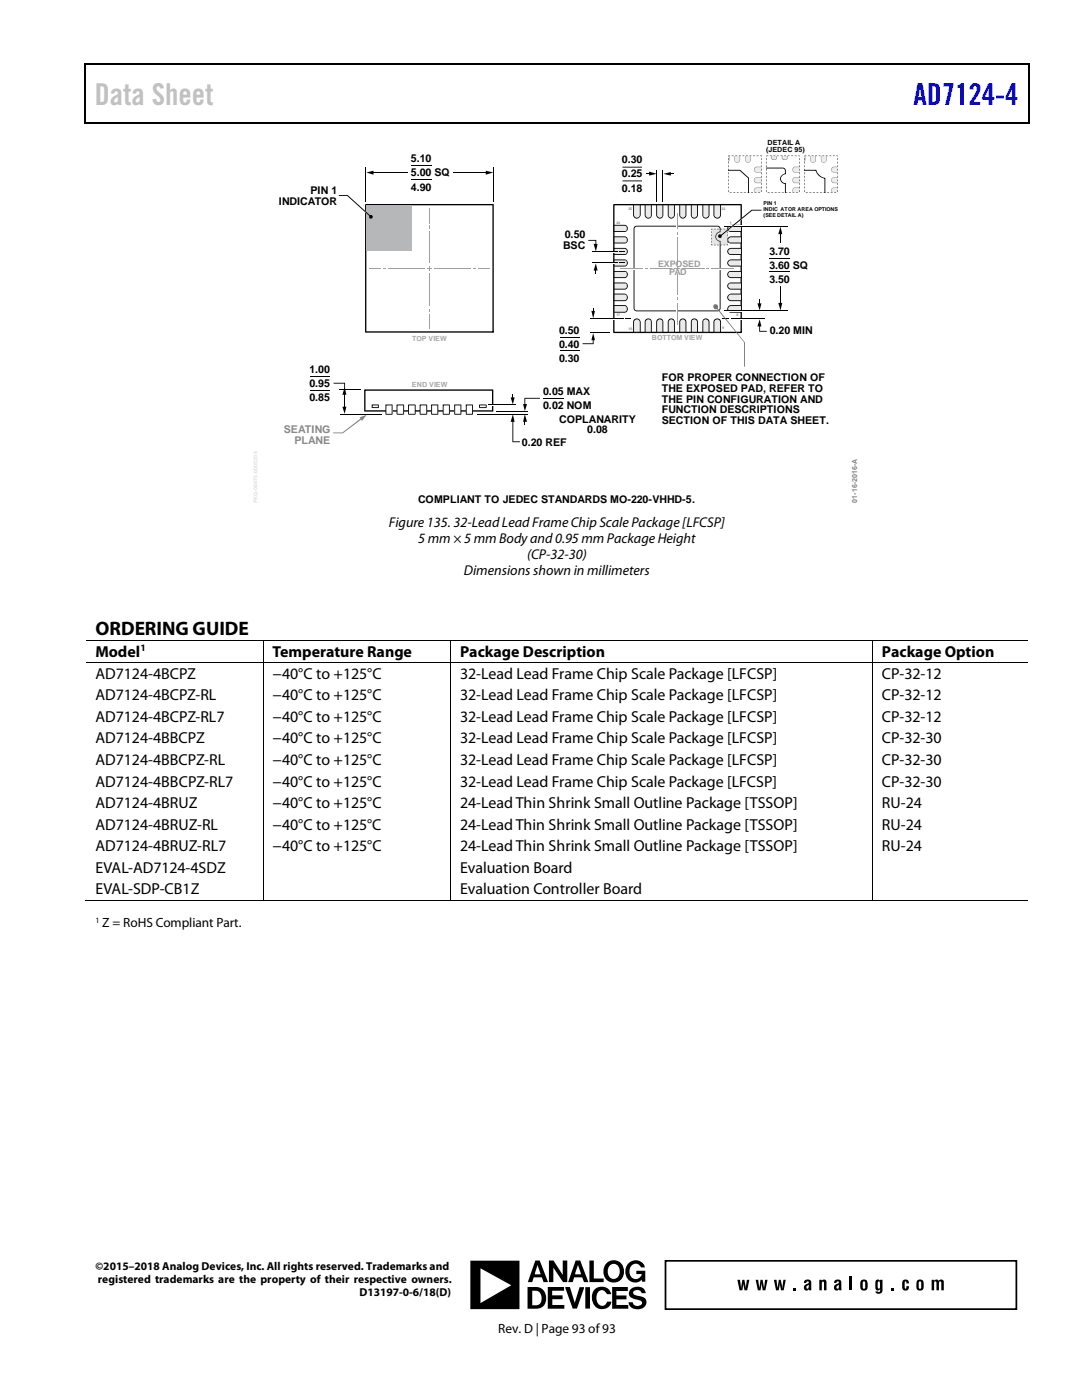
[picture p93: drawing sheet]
<svg xmlns="http://www.w3.org/2000/svg" width="216mm" height="279mm" viewBox="0 0 216 279" stroke-linecap="round" stroke-linejoin="round" font-family="sans-serif">
<defs><g id="words">
<text font-size="6" fill="#c1c1c1" x="18.9" y="20.9">Data Sheet</text>
<text font-size="6" fill="#00f" x="182.2" y="20.9">AD7124-4</text>
<text font-size="3.9" x="19" y="126.7">ORDERING GUIDE</text>
<g font-size="3.2">
<text x="19" y="131">Model</text>
<text x="54.4" y="131">Temperature Range</text>
<text x="91.8" y="131">Package Description</text>
<text x="176" y="131">Package Option</text>
<text x="19" y="135.5">AD7124-4BCPZ</text>
<text x="54.4" y="135.5">−40°C to +125°C</text>
<text x="91.8" y="135.5">32-Lead Lead Frame Chip Scale Package [LFCSP]</text>
<text x="176" y="135.5">CP-32-12</text>
<text x="19" y="139.8">AD7124-4BCPZ-RL</text>
<text x="54.4" y="139.8">−40°C to +125°C</text>
<text x="91.8" y="139.8">32-Lead Lead Frame Chip Scale Package [LFCSP]</text>
<text x="176" y="139.8">CP-32-12</text>
<text x="19" y="144.1">AD7124-4BCPZ-RL7</text>
<text x="19" y="148.4">AD7124-4BBCPZ</text>
<text x="54.4" y="144.1">−40°C to +125°C</text>
<text x="54.4" y="148.4">−40°C to +125°C</text>
<text x="91.8" y="144.1">32-Lead Lead Frame Chip Scale Package [LFCSP]</text>
<text x="91.8" y="148.4">32-Lead Lead Frame Chip Scale Package [LFCSP]</text>
<text x="176" y="144.1">CP-32-12</text>
<text x="176" y="148.4">CP-32-30</text>
<text x="19" y="152.7">AD7124-4BBCPZ-RL</text>
<text x="54.4" y="152.7">−40°C to +125°C</text>
<text x="91.8" y="152.7">32-Lead Lead Frame Chip Scale Package [LFCSP]</text>
<text x="176" y="152.7">CP-32-30</text>
<text x="19" y="157">AD7124-4BBCPZ-RL7</text>
<text x="19" y="161.3">AD7124-4BRUZ</text>
<text x="54.4" y="161.3">−40°C to +125°C</text>
<text x="54.4" y="157">−40°C to +125°C</text>
<text x="91.8" y="161.3">24-Lead Thin Shrink Small Outline Package [TSSOP]</text>
<text x="91.8" y="157">32-Lead Lead Frame Chip Scale Package [LFCSP]</text>
<text x="176" y="161.3">RU-24</text>
<text x="176" y="157">CP-32-30</text>
<text x="19" y="165.6">AD7124-4BRUZ-RL</text>
<text x="54.4" y="165.6">−40°C to +125°C</text>
<text x="91.8" y="165.6">24-Lead Thin Shrink Small Outline Package [TSSOP]</text>
<text x="176" y="165.6">RU-24</text>
<text x="19" y="169.9">AD7124-4BRUZ-RL7</text>
<text x="54.4" y="169.9">−40°C to +125°C</text>
<text x="91.8" y="169.9">24-Lead Thin Shrink Small Outline Package [TSSOP]</text>
<text x="176" y="169.9">RU-24</text>
<text x="19" y="174.2">EVAL-AD7124-4SDZ</text>
<text x="19" y="178.5">EVAL-SDP-CB1Z</text>
<text x="91.8" y="174.2">Evaluation Board</text>
<text x="91.8" y="178.5">Evaluation Controller Board</text>
</g>
<g font-size="2.8">
<text x="77.6" y="105.2">Figure 135. 32-LeadLead Frame Chip Scale Package [LFCSP]</text>
<text x="83.4" y="108.3">5 mm × 5 mm Bodyand 0.95 mm Package Height</text>
<text x="105.2" y="111.5">(CP-32-30)</text>
<text x="92.6" y="114.7">Dimensions shown in millimeters</text>
</g>
<g font-size="2.7">
<text x="20.4" y="185.1">Z = RoHS Compliant Part.</text>
<text x="99.4" y="266">Rev. D | Page 93 of93</text>
</g>
<g font-size="2.3">
<text x="19" y="253.5">©2015–2018 Analog Devices, Inc. All rights reserved. Trademarks and</text>
<text x="19.5" y="256.1">registered trademarks are the property of their respective owners.</text>
<text x="71.7" y="258.7">D13197-0-6/18(D)</text>
</g>
<g font-size="2.1">
<text x="82" y="32.4">5.10</text>
<text x="82" y="35.2">5.00 SQ</text>
<text x="124.1" y="32.6">0.30</text>
<text x="124.1" y="35.4">0.25</text>
<text x="55.7" y="40.9">INDICATOR</text>
<text x="62" y="38.8">PIN 1</text>
<text x="82" y="38">4.90</text>
<text x="124.1" y="38.2">0.18</text>
<text x="112.7" y="47.6">0.50</text>
<text x="112.4" y="49.7">BSC</text>
<text x="153.5" y="50.8">3.70</text>
<text x="153.5" y="53.6">3.60 SQ</text>
<text x="153.5" y="56.5">3.50</text>
<text x="111.5" y="66.6">0.50</text>
<text x="111.5" y="69.4">0.40</text>
<text x="153.6" y="66.7">0.20 MIN</text>
<text x="61.7" y="74.4">1.00</text>
<text x="61.7" y="77.3">0.95</text>
<text x="111.5" y="72.2">0.30</text>
<text x="132" y="76.1">FOR PROPER CONNECTION OF</text>
<text x="61.7" y="80.1">0.85</text>
<text x="108.4" y="78.8">0.05 MAX</text>
<text x="108.4" y="81.7">0.02 NOM</text>
<text x="132" y="78.2">THE EXPOSED PAD, REFER TO</text>
<text x="132" y="80.3">THE PIN CONFIGURATION AND</text>
<text x="132" y="82.5">FUNCTION DESCRIPTIONS</text>
<text x="104.2" y="88.9">0.20 REF</text>
<text x="111.6" y="84.4">COPLANARITY</text>
<text x="117.2" y="86.5">0.08</text>
<text x="132" y="84.6">SECTION OF THIS DATA SHEET.</text>
<text x="83.4" y="100.4">COMPLIANT TO JEDEC STANDARDS MO-220-VHHD-5.</text>
</g>
<g font-size="2.1" fill="#86888b">
<text x="56.6" y="86.4">SEATING</text>
<text x="58.7" y="88.5">PLANE</text>
</g>
<text font-size="1.9" x="28" y="130">1</text>
<g font-size="1.8" fill="#9a9c9e">
<text x="131.3" y="53.3">EXPOSED</text>
<text x="133.5" y="54.9">PAD</text>
</g>
<text font-size="1.6" x="19" y="184.2">1</text>
<g font-size="1.4">
<text x="153.1" y="28.9">DETAIL A</text>
<text x="152.9" y="30.3">(JEDEC 95)</text>
</g>
<g font-size="1.4" fill="#a4a6a9">
<text x="82.2" y="68">TOP VIEW</text>
<text x="130.1" y="67.8">BOTTOM VIEW</text>
<text x="82.2" y="77.3">END VIEW</text>
</g>
<text font-size="1.4" fill="#808285" x="171" y="100.3" transform="rotate(-90 171 100.3)">01-16-2016-A</text>
<g font-size="1.1">
<text x="152.4" y="40.9">PIN 1</text>
<text x="152.4" y="42.2">INDIC ATOR AREA OPTIONS</text>
<text x="152.4" y="43.4">(SEE DETAIL A)</text>
</g>
<g font-size=".7" fill="#808285">
<text x="125.4" y="41.9">25</text>
<text x="144" y="41.9">32</text>
<text x="123" y="44.8">24</text>
<text x="145.6" y="44.8">1</text>
<text x="123" y="63">17</text>
<text x="125.4" y="65.8">16</text>
<text x="144.1" y="65.7">9</text>
<text x="146.9" y="63">8</text>
</g>
</g></defs>
<path d="M16.9 12.7h.2v1h-.2zM16.9 12.7h.2v.3h-.2zM82.5 12.7h.3v.3h-.3zM205.1 12.7h.3v1h-.3zM205.1 12.7h.3v.3h-.3zM16.9 24.4h.2v.2h-.2zM82.3 24.4h.2v.2h-.2zM205.1 24.4h.3v.2h-.3zM72.7 77.8l25.7-.1v4.4h-25.6l-.1-4.3h.1v.2l.1-.2v4.1h25.3v-3.9h-25.4v-.2zM122.3 40.8l25.6-.1 .1 25.6h-.2v-25.3h-25.2v25.2h25.3l.1 .2h-25.7z" fill="#000"/>
<path d="M17 13.7v10.7M17.1 12.8h65.4M82.8 12.8h122.3M205.2 13.7v10.7M17.1 24.5h188" fill="none" stroke="#000" stroke-width=".25"/>
<path d="M72.9 33.5v6.8M98.4 33.5v6.9" fill="none" stroke="#000" stroke-width=".2"/>
<path d="M77 80.8h1.2v1.9h-1.2z" fill="#fff"/>
<path d="M76.9 80.7h1.4l-.1 2.1-1.3-.1v-1.9h.2v1.8h1.1v-1.7h-1.2z" fill="#000"/>
<path d="M79.2 80.8h1.3v1.9h-1.3z" fill="#fff"/>
<path d="M79.1 80.8h1.5l-.1 2-1.4-.1v-1.9h.2v1.8h1.2v-1.7z" fill="#000"/>
<path d="M81.5 80.8h1.3v1.9h-1.3z" fill="#fff"/>
<path d="M81.4 80.8h1.5l-.1 2-1.4-.1v-1.9h.2v1.8h1.2v-1.7z" fill="#000"/>
<path d="M83.8 80.8h1.4v1.9h-1.4z" fill="#fff"/>
<path d="M83.7 80.8h1.5v2l-1.5-.1v-1.9h.2v1.8h1.2v-1.7z" fill="#000"/>
<path d="M86.1 80.8h1.3v1.9h-1.3z" fill="#fff"/>
<path d="M86 80.7h1.5l-.1 2.1-1.4-.1v-1.9h.2v1.8h1.1v-1.7h-1.2z" fill="#000"/>
<path d="M88.4 80.8h1.3v1.9h-1.3z" fill="#fff"/>
<path d="M88.3 80.7h1.5l-.1 2.1-1.4-.1v-1.9h.2v1.8h1.1v-1.7h-1.2z" fill="#000"/>
<path d="M90.7 80.8h1.3v1.9h-1.3z" fill="#fff"/>
<path d="M90.6 80.7h1.5l-.1 2.1-1.4-.1v-1.9h.2v1.8h1.1v-1.7h-1.2z" fill="#000"/>
<path d="M93 80.8h1.3v1.9h-1.3z" fill="#fff"/>
<path d="M92.9 80.7h1.5l-.1 2.1-1.4-.1v-1.9h.2v1.8h1.1v-1.7h-1.2z" fill="#000"/>
<path d="M74.3 80.8h1.2v.5h-1.2z" fill="#fff"/>
<path d="M101.9 79.3h.8l-.4 1.4zM102.2 78.6h.2v1.1h-.2zM74.2 80.7h1.4v.7h-1.4v-.6h.1v.5h1.1v-.4h-1.1zM102.3 82.7l.4 1.5h-.8zM102.2 83.9h.2v4.2h1.4v.2h-1.6z" fill="#000"/>
<path d="M67.8 77.8h4.2M108.4 79.5h4.2M67.9 82.7h8.2M95.2 82.7h10.1M99 82.1h6.3" fill="none" stroke="#000" stroke-width=".2"/>
<path d="M98.1 80.6h.6v.3h-.6z" fill="#fff"/>
<path d="M97.5 80.8h5.5" fill="none" stroke="#000" stroke-width=".2"/>
<path d="M72.9 40.8l25.6-.1v25.6l-.1-.2v.2h-.1v-25.3h-25.2v25.1h25.3l.1 .3-25.6-.1zM104.6 79.4h3.1v.2h-2.9v1.3h-.2zM104.4 80.6h.8l-.5 1.5zM104.6 83.7h.2v1h-.2zM104.7 82.7l.5 1.5h-.8z" fill="#000"/>
<path d="M72.6 42.1l.2-.2 .6 .6-.2 .2z" fill="#fff"/>
<path d="M73.1 41h9.1v9.1h-9.1z" fill="#b5b7b9"/>
<g fill="#000">
<path d="M67.6 38.9h1.8l4.7 4.3-.1 .2-4.7-4.3h-1.7zM73.1 34.4l1.4-.3v.8zM96.9 34.1l1.5 .3-1.5 .5zM118.5 48.7h.8l-.4 1.5zM118.8 53.7h.2v1h-.2zM117.4 47.9h1.6v1h-.2v-.8h-1.4zM118.9 52.6l.4 1.4h-.8zM155.7 45.2l.4 1.5h-.8zM66.6 76.4h2.3v2.2h-.2v-2h-2.1zM68.8 77.3l.3 1.5h-.8zM155.3 60.5h.8l-.4 1.5zM68.3 81.2h.8l-.3 1.4z"/>
<circle cx="74" cy="43.3" r=".39"/>
</g>
<path d="M74.3 34.4h7.1M90.4 34.4h6.8M155.7 46.5v2M155.7 57.1v3.6M68.8 78.5v2.9" fill="none" stroke="#000" stroke-width=".2"/>
<g fill="#fff">
<path d="M135 55.9h.3v.5h-.3z"/>
<path d="M135 42.8h.3v.6h-.3z"/>
</g>
<g fill="#000">
<path d="M129.5 34.2l1.5 .5-1.5 .3zM128.9 34.6h.9v.2h-.9zM133.6 34.6h.9v.2h-.9zM132.4 34.7l1.5-.4v.7z"/>
<path d="M124.2 33.3v.2h3.9v-.2zM124.2 36v.2h3.9v-.2z"/>
</g>
<path d="M82.1 33.1h4.1M82.1 35.8h4.1M131 34v6.2M132.3 34v6.2M61.9 75.1h3.9M61.9 78h3.9" fill="none" stroke="#000" stroke-width=".2"/>
<g fill="#9d9fa2">
<path d="M85.7 53.1l.1 1z"/>
<path d="M85.2 53.5l1 .1z"/>
<path d="M85.7 61.6l.1 .5z"/>
</g>
<path d="M85.7 62.7v2.9" fill="none" stroke="#9d9fa2" stroke-width=".2"/>
<path d="M85.7 45l.1 .7z" fill="#9d9fa2"/>
<path d="M77.4 53.6h7.4M85.7 41.6v3" fill="none" stroke="#9d9fa2" stroke-width=".2"/>
<path d="M76.6 53.5l.4 .1z" fill="#9d9fa2"/>
<path d="M73.7 53.6h2.3M86.7 53.6h7.3" fill="none" stroke="#9d9fa2" stroke-width=".2"/>
<path d="M94.5 53.5l.5 .1z" fill="#9d9fa2"/>
<path d="M85.7 46.2v6.4M85.7 54.6v6.5M95.5 53.6h2.3" fill="none" stroke="#9d9fa2" stroke-width=".2"/>
<path d="M126.6 45.2l.4-.2h16.2a.61 .61 0 0 1 .6 .7v.7a1.07 1.07 0 0 0-1 .9 .77 .77 0 0 1 .9-1l-.1-.8-.4-.3-16.4 .1-.2 .4 .1 16 .3 .3 16.4-.1 .2-.4 .1-13.4a.74 .74 0 0 1-.9-.8h.1a1.07 1.07 0 0 0 .9 .8v13.4a.61 .61 0 0 1-.6 .6h-16.2a.61 .61 0 0 1-.6-.6v-15.8z" fill="#000"/>
<g fill="#fff">
<path d="M135 61.8h.3v.5h-.3z"/>
<path d="M126.2 53.5h.6v.2h-.6z"/>
<path d="M143.4 53.5h.6v.2h-.6z"/>
<path d="M135 45h.3v.4h-.3z"/>
</g>
<g fill="#9d9fa2">
<path d="M135.1 53.1l.1 1z"/>
<path d="M134.6 53.5l1 .1z"/>
<path d="M135.1 59.4l.1 .5z"/>
</g>
<path d="M129.8 53.6h4.3M135.1 42.5v3.2M135.1 60.5v4.3" fill="none" stroke="#9d9fa2" stroke-width=".2"/>
<path d="M128.8 53.5l.5 .1z" fill="#9d9fa2"/>
<path d="M123.9 53.6h4.4M136.1 53.6h4.4" fill="none" stroke="#9d9fa2" stroke-width=".2"/>
<path d="M141 53.5l.5 .1z" fill="#9d9fa2"/>
<path d="M135.1 54.7v4.2M142 53.6h4.4" fill="none" stroke="#9d9fa2" stroke-width=".2"/>
<path d="M135.1 46.3l.1 .5z" fill="#9d9fa2"/>
<path d="M135.1 47.3v5.5" fill="none" stroke="#9d9fa2" stroke-width=".2"/>
<path d="M126.6 63.8a.7 .7 0 0 1 1.2 .5v2h-1.4v-2z" fill="#ebebec"/>
<path d="M126.6 63.7a.7 .7 0 0 1 .7-.1 .7 .7 0 0 1 .5 .7 .63 .63 0 0 0-.7-.5 .63 .63 0 0 0-.6 .5v1.9h1.2v-1.9h.1v2.1h-1.5v-2.1z" fill="#000"/>
<path d="M128.9 63.8a.62 .62 0 0 1 .7-.1 .62 .62 0 0 1 .4 .6v2h-1.3v-2z" fill="#ebebec"/>
<path d="M128.9 63.7a.64 .64 0 0 1 .7-.1 .64 .64 0 0 1 .4 .7 .58 .58 0 0 0-.6-.6 .58 .58 0 0 0-.6 .6v1.9h1.1v-1.9h.2v2.1h-1.5v-2.1z" fill="#000"/>
<path d="M131.2 63.8a.62 .62 0 0 1 .7-.1 .62 .62 0 0 1 .4 .6v2h-1.3v-2z" fill="#ebebec"/>
<path d="M131.2 63.7a.64 .64 0 0 1 .7-.1 .64 .64 0 0 1 .4 .7 .58 .58 0 0 0-.6-.6 .58 .58 0 0 0-.6 .6v1.9h1.1v-1.9h.2v2.1h-1.5v-2.1z" fill="#000"/>
<path d="M133.5 63.8a.62 .62 0 0 1 .7-.1 .62 .62 0 0 1 .4 .6v2h-1.3v-2z" fill="#ebebec"/>
<path d="M133.5 63.7a.64 .64 0 0 1 .7-.1 .64 .64 0 0 1 .4 .7 .58 .58 0 0 0-.6-.5 .58 .58 0 0 0-.6 .5v1.9h1.1v-1.9h.2v2.1h-1.5v-2.1z" fill="#000"/>
<path d="M135.8 63.8a.62 .62 0 0 1 .7-.1 .62 .62 0 0 1 .4 .6v2h-1.3v-2z" fill="#ebebec"/>
<path d="M135.8 63.7a.64 .64 0 0 1 .7-.1 .64 .64 0 0 1 .4 .7 .58 .58 0 0 0-.6-.6 .58 .58 0 0 0-.6 .6v1.9h1.1v-1.9h.2v2.1h-1.5v-2.1z" fill="#000"/>
<path d="M138.1 63.8a.62 .62 0 0 1 .7-.1 .62 .62 0 0 1 .4 .6v2h-1.3v-2z" fill="#ebebec"/>
<path d="M138 63.7a.66 .66 0 0 1 .8-.1 .66 .66 0 0 1 .4 .7 .58 .58 0 0 0-.6-.6 .58 .58 0 0 0-.6 .6v1.9h1.1v-1.9h.2v2.1h-1.5v-2.1z" fill="#000"/>
<path d="M140.4 63.8a.62 .62 0 0 1 .7-.1 .62 .62 0 0 1 .4 .6v2h-1.3v-2z" fill="#ebebec"/>
<path d="M140.3 63.7a.66 .66 0 0 1 .8-.1 .66 .66 0 0 1 .4 .7 .58 .58 0 0 0-.6-.6 .58 .58 0 0 0-.6 .6v1.9h1.1v-1.9h.2v2.1h-1.4v-2.1z" fill="#000"/>
<path d="M142.7 63.8a.65 .65 0 0 1 .7-.1 .65 .65 0 0 1 .4 .6v2h-1.3v-2z" fill="#ebebec"/>
<path d="M142.6 63.7a.68 .68 0 0 1 .8-.1 .68 .68 0 0 1 .4 .7 .63 .63 0 0 0-.6-.6 .63 .63 0 0 0-.7 .6v1.9h1.2v-1.9h.2v2.1l-1.5-.1v-2z" fill="#000"/>
<path d="M145.4 61.2l.4-.2h2.1v1.3h-2.1a.65 .65 0 0 1-.6-.4 .65 .65 0 0 1 .2-.7z" fill="#ebebec"/>
<path d="M145.3 61.1l.5-.1a.63 .63 0 0 0-.5 .6 .63 .63 0 0 0 .5 .6h2.1v-1.1h-2.1v-.2l2.2 .1-.1 1.4h-2.1a.74 .74 0 0 1-.6-.5 .74 .74 0 0 1 .1-.8z" fill="#000"/>
<path d="M145.4 58.9l.4-.2h2.1v1.3h-2.1a.65 .65 0 0 1-.6-.4 .65 .65 0 0 1 .2-.7z" fill="#ebebec"/>
<path d="M145.3 58.9l.5-.2a.63 .63 0 0 0-.5 .6 .63 .63 0 0 0 .5 .6h2.1v-1.1h-2.1v-.2l2.2 .1-.1 1.4h-2.1a.72 .72 0 0 1-.6-.5 .72 .72 0 0 1 .1-.7z" fill="#000"/>
<path d="M145.4 56.6l.4-.1h2.1v1.2h-2.1a.62 .62 0 0 1-.6-.4 .62 .62 0 0 1 .2-.7z" fill="#ebebec"/>
<path d="M145.3 56.6l.5-.1a.58 .58 0 0 0-.5 .5 .58 .58 0 0 0 .5 .6h2.1v-1h-2.1v-.2l2.2 .1-.1 1.3h-2.1a.72 .72 0 0 1-.6-.5 .72 .72 0 0 1 .1-.7z" fill="#000"/>
<path d="M145.4 54.3l.4-.1h2.1v1.2h-2.1a.62 .62 0 0 1-.6-.4 .62 .62 0 0 1 .2-.7z" fill="#ebebec"/>
<path d="M145.3 54.3l.5-.1a.58 .58 0 0 0-.5 .5 .58 .58 0 0 0 .5 .6h2.1v-1h-2.1v-.2l2.2 .1-.1 1.3h-2.1a.72 .72 0 0 1-.6-.5 .72 .72 0 0 1 .1-.7z" fill="#000"/>
<path d="M145.4 52l.4-.1h2.1v1.2h-2.1a.62 .62 0 0 1-.6-.4 .62 .62 0 0 1 .2-.7z" fill="#ebebec"/>
<path d="M145.3 52l.5-.1a.58 .58 0 0 0-.5 .5 .58 .58 0 0 0 .5 .6h2.1v-1h-2.1v-.2l2.2 .1-.1 1.3h-2.1a.7 .7 0 0 1-.6-.4 .7 .7 0 0 1 .1-.8z" fill="#000"/>
<path d="M145.4 49.7l.4-.1h2.1v1.2h-2.1a.62 .62 0 0 1-.6-.4 .62 .62 0 0 1 .2-.7z" fill="#ebebec"/>
<path d="M145.3 49.7l.5-.1a.58 .58 0 0 0-.5 .5 .58 .58 0 0 0 .5 .6h2.1v-1h-2.1v-.2l2.2 .1-.1 1.3h-2.1a.7 .7 0 0 1-.6-.4 .7 .7 0 0 1 .1-.8z" fill="#000"/>
<path d="M145.4 47.4l.4-.1h2.1v1.2h-2.1a.62 .62 0 0 1-.6-.4 .62 .62 0 0 1 .2-.7z" fill="#ebebec"/>
<path d="M145.3 47.4l.5-.1a.58 .58 0 0 0-.5 .5 .58 .58 0 0 0 .5 .6h2.1v-1h-2.1v-.2l2.2 .1-.1 1.3h-2.1a.69 .69 0 0 1-.6-.4 .69 .69 0 0 1 .1-.8z" fill="#000"/>
<path d="M145.4 45.1l.4-.1h2.1v1.2h-2.1a.62 .62 0 0 1-.6-.4 .62 .62 0 0 1 .2-.7z" fill="#ebebec"/>
<path d="M145.3 45.1l.5-.1a.58 .58 0 0 0-.5 .5 .58 .58 0 0 0 .5 .6h2.1v-1.1h-2.1v-.1l2.2 .1-.1 1.3h-2.1a.69 .69 0 0 1-.6-.4 .69 .69 0 0 1 .1-.8z" fill="#000"/>
<path d="M122.5 61h2.2a.68 .68 0 0 1 .5 .6 .68 .68 0 0 1-.5 .7h-2.2z" fill="#ebebec"/>
<path d="M122.4 61l2.3-.1v.2h-2.1v1.1h2.1a.66 .66 0 0 0 .4-.6 .66 .66 0 0 0-.4-.6v-.1a.77 .77 0 0 1 .6 .7 .77 .77 0 0 1-.6 .8h-2.2z" fill="#000"/>
<path d="M122.5 58.7h2.2a.68 .68 0 0 1 .5 .6 .68 .68 0 0 1-.5 .7h-2.2z" fill="#ebebec"/>
<path d="M122.4 58.7l2.3-.1v.2h-2.1v1.1h2.1a.66 .66 0 0 0 .4-.6 .66 .66 0 0 0-.4-.6 .55 .55 0 0 1 .6 .7 .68 .68 0 0 1-.6 .7h-2.3z" fill="#000"/>
<path d="M122.5 56.5h2.2a.63 .63 0 0 1 .5 .6 .63 .63 0 0 1-.5 .6h-2.2z" fill="#ebebec"/>
<path d="M122.4 56.4h2.3v.2h-2.1v1h2.1a.6 .6 0 0 0 .4-.6 .6 .6 0 0 0-.4-.5 .66 .66 0 0 1 .6 .6 .66 .66 0 0 1-.6 .7h-2.3z" fill="#000"/>
<path d="M122.5 54.2h2.2a.63 .63 0 0 1 .5 .6 .63 .63 0 0 1-.5 .6h-2.2z" fill="#ebebec"/>
<path d="M122.4 54.1h2.3v.2h-2.1v1h2.1a.6 .6 0 0 0 .4-.6 .6 .6 0 0 0-.4-.5 .66 .66 0 0 1 .6 .6 .66 .66 0 0 1-.6 .7h-2.3z" fill="#000"/>
<path d="M122.5 51.9h2.2a.63 .63 0 0 1 .5 .6 .63 .63 0 0 1-.5 .6h-2.2z" fill="#ebebec"/>
<path d="M122.4 51.8h2.3v.2h-2.1v1h2.1a.59 .59 0 0 0 .4-.6 .59 .59 0 0 0-.4-.5v-.1a.71 .71 0 0 1 .6 .7 .71 .71 0 0 1-.6 .7h-2.3z" fill="#000"/>
<path d="M122.5 49.6h2.2a.63 .63 0 0 1 .5 .6 .63 .63 0 0 1-.5 .6h-2.2z" fill="#ebebec"/>
<path d="M122.4 49.5h2.3v.2h-2.1v1h2.1a.59 .59 0 0 0 .4-.6 .59 .59 0 0 0-.4-.5v-.1a.71 .71 0 0 1 .6 .7 .71 .71 0 0 1-.6 .7h-2.3z" fill="#000"/>
<path d="M122.5 47.3h2.2a.63 .63 0 0 1 .5 .6 .63 .63 0 0 1-.5 .6h-2.2z" fill="#ebebec"/>
<path d="M122.4 47.2h2.3v.2h-2.1v1h2.1a.54 .54 0 0 0 .4-.5 .54 .54 0 0 0-.4-.5v-.2a.71 .71 0 0 1 .6 .7 .71 .71 0 0 1-.6 .7h-2.3z" fill="#000"/>
<path d="M122.5 45h2.2a.63 .63 0 0 1 .5 .6 .63 .63 0 0 1-.5 .6h-2.2z" fill="#ebebec"/>
<path d="M122.4 44.9h2.3v.1h-2.1v1.1h2.1a.54 .54 0 0 0 .4-.5 .54 .54 0 0 0-.4-.6v-.1a.71 .71 0 0 1 .6 .7 .71 .71 0 0 1-.6 .7h-2.3z" fill="#000"/>
<path d="M126.4 40.9h1.4v2a.67 .67 0 0 1-.7 .6 .67 .67 0 0 1-.7-.6z" fill="#ebebec"/>
<path d="M126.3 40.8l1.5 .1v2h-.1v-1.9h-1.2v1.9a.63 .63 0 0 0 .6 .5 .63 .63 0 0 0 .7-.5 .71 .71 0 0 1-.8 .7 .71 .71 0 0 1-.7-.7z" fill="#000"/>
<path d="M128.7 40.9h1.3v2a.62 .62 0 0 1-.7 .6 .62 .62 0 0 1-.6-.6z" fill="#ebebec"/>
<path d="M128.6 40.8h1.5v2.1h-.2v-1.9h-1.1v1.9a.58 .58 0 0 0 .6 .5 .58 .58 0 0 0 .6-.5 .67 .67 0 0 1-.7 .8 .67 .67 0 0 1-.7-.8z" fill="#000"/>
<path d="M131 40.9h1.3v2a.62 .62 0 0 1-.7 .6 .62 .62 0 0 1-.6-.6z" fill="#ebebec"/>
<path d="M130.9 40.8h1.5v2.1h-.2v-1.9h-1.1v1.9a.58 .58 0 0 0 .6 .5 .58 .58 0 0 0 .6-.5 .67 .67 0 0 1-.7 .8 .67 .67 0 0 1-.7-.8z" fill="#000"/>
<path d="M133.3 40.9h1.3v2a.62 .62 0 0 1-.6 .6 .62 .62 0 0 1-.7-.6z" fill="#ebebec"/>
<path d="M133.2 40.8h1.5v2.1h-.2v-1.9h-1.1v1.9a.58 .58 0 0 0 .6 .6 .58 .58 0 0 0 .6-.6 .67 .67 0 0 1-.7 .7 .67 .67 0 0 1-.7-.7z" fill="#000"/>
<path d="M135.6 40.9h1.3v2a.62 .62 0 0 1-.6 .6 .62 .62 0 0 1-.7-.6z" fill="#ebebec"/>
<path d="M135.5 40.8h1.5v2.1h-.2v-1.9h-1.1v1.9a.58 .58 0 0 0 .6 .6 .58 .58 0 0 0 .6-.6 .67 .67 0 0 1-.7 .7 .67 .67 0 0 1-.7-.7z" fill="#000"/>
<path d="M137.9 40.9h1.3v2a.62 .62 0 0 1-.6 .6 .62 .62 0 0 1-.7-.6z" fill="#ebebec"/>
<path d="M137.8 40.8h1.5v2.1h-.2v-1.9h-1.1v1.9a.58 .58 0 0 0 .6 .6 .58 .58 0 0 0 .6-.6 .67 .67 0 0 1-.7 .7 .67 .67 0 0 1-.7-.7z" fill="#000"/>
<path d="M140.2 40.9h1.3v2a.62 .62 0 0 1-.6 .6 .62 .62 0 0 1-.7-.6z" fill="#ebebec"/>
<path d="M140.2 40.8h1.4v2.1h-.2v-1.9h-1.1v1.9a.58 .58 0 0 0 .6 .6 .58 .58 0 0 0 .6-.6 .67 .67 0 0 1-.7 .7 .67 .67 0 0 1-.6-.7z" fill="#000"/>
<path d="M142.5 40.9h1.3v2a.67 .67 0 0 1-.7 .6 .67 .67 0 0 1-.6-.6z" fill="#ebebec"/>
<path d="M142.4 40.9l1.5-.1v2.1h-.2v-1.9h-1.2v1.9a.63 .63 0 0 0 .7 .6 .63 .63 0 0 0 .6-.6 .71 .71 0 0 1-.7 .8 .71 .71 0 0 1-.7-.8z" fill="#000"/>
<path d="M122.2 50.1h.4v.3h-.4z" fill="#fff"/>
<path d="M123 50.1h.3v.2h-.3zM123.6 50.1h1.1v.2h-1.1z" fill="#000"/>
<path d="M118.1 50.2h4.7" fill="none" stroke="#000" stroke-width=".2"/>
<path d="M122.2 52.4h.4v.3h-.4z" fill="#fff"/>
<path d="M123 52.4h.3v.2h-.3zM123.6 52.4h1.1v.2h-1.1zM118 62h.7l-.3 1.6zM116.2 68.5h2.1v-.9h.2v1.1h-2.3zM118.3 61.4h.2v.9h-.2zM118.4 66.5l.3 1.4h-.7z" fill="#000"/>
<path d="M118.1 52.5h4.7M111.7 67.3h4M111.7 70h4M117.7 66.4h3.9" fill="none" stroke="#000" stroke-width=".2"/>
<path d="M122.2 63.6h.5v.2h-.5z" fill="#fff"/>
<path d="M117.7 63.6h5.9" fill="none" stroke="#000" stroke-width=".2"/>
<path d="M123.9 63.6h.6v.1h-.6zM124.7 63.6h1.2v.1h-1.2z" fill="#000"/>
<path d="M147.8 63.6h.4v.2h-.4z" fill="#fff"/>
<path d="M146.6 63.6h6" fill="none" stroke="#000" stroke-width=".2"/>
<path d="M151.5 59.8h.2v1.1h-.2zM144.1 63.6h1.4v.1h-1.4zM145.8 63.6h.6v.1h-.6zM151.1 60.5h.8l-.3 1.5zM151.6 63.7l.3 1.4h-.8zM151.5 64.9h.2v1.1h1.3v.2h-1.5z" fill="#000"/>
<path d="M145.1 45h3v.3h-3z" fill="#fff"/>
<path d="M144.5 45.1h12.6" fill="none" stroke="#000" stroke-width=".2"/>
<path d="M145.1 62h3v.2h-3z" fill="#fff"/>
<path d="M153.5 51.5h4.1M153.5 54.3h4.1M144.5 62h12.6" fill="none" stroke="#000" stroke-width=".2"/>
<path d="M95.7 80.8h1.3v.5h-1.3z" fill="#fff"/>
<path d="M95.6 80.8l1.4-.1 .1 .6-1.4 .1-.1-.6h.2v.5h1.1v-.4z" fill="#000"/>
<g fill="#808285">
<path d="M66.5 86.3h1.8l3.8-2.9 .2 .2-3.9 2.9h-1.9z"/>
<path d="M71.8 83.3l1.4-.5-1 1.2z"/>
</g>
<path d="M142 45.7h1.6v.5a.96 .96 0 0 0-.8 1.1h.1a1.1 1.1 0 0 1 .9-1v-.6h1.3l.1 .1v3.1h-1.4l-.1-.8a.97 .97 0 0 1-.9-.8 .78 .78 0 0 0 .8 .9v.7h-1.6z" fill="#e5e6e7"/>
<g fill="#616365">
<path d="M145.2 47.6v.5z"/>
<path d="M145.1 45.7l.1 .1z"/>
<path d="M142.7 47.3a1.13 1.13 0 0 0 .9 .9v.7h.2l-.1-.8a.97 .97 0 0 1-.9-.8zM143.6 45.7v.5a.96 .96 0 0 0-.8 1.1h.1a1.1 1.1 0 0 1 .9-1v-.6z"/>
</g>
<g fill="#000">
<path d="M141.9 45.7l.3 .1h-.2v.1zM141.9 48.7l.3 .2h-.3zM144.9 45.7h.3v.2zM144.9 48.9l.3-.2v.2z"/>
<path d="M141.9 46.2l.1 .4v-.5zM141.9 46.8l.1 .4v-.5zM141.9 47.4l.1 .4zM141.9 48.1l.1 .3z"/>
<path d="M142.5 48.9h.3zM143.1 48.9h.3zM143.7 48.9h.4zM144.3 48.9h.5z"/>
<path d="M144.3 45.7h.5zM143.7 45.7h.4zM143.1 45.7l.3 .1zM142.5 45.7l.3 .1z"/>
<path d="M145.1 48.1l.1 .3zM145.1 47.4l.1 .4zM145.1 46.8l.1 .4v-.5zM145.1 46.2l.1 .4v-.5z"/>
</g>
<path d="M144.6 46.3l3.4-2.8 .2 .1-3.4 2.9z" fill="#fff"/>
<g fill="#000">
<path d="M143.6 47.1l6.4-5.2h1.9v.1h-1.8l-6.4 5.3z"/>
<circle cx="143.6" cy="47.1" r=".37"/>
</g>
<path d="M166.2 33.4h.9v.9h-.7a.48 .48 0 0 1-.5-.3 .48 .48 0 0 1 .3-.6z" fill="#eceded"/>
<path d="M166.1 33.4l1-.1-.7 .1a.49 .49 0 0 0-.5 .4 .49 .49 0 0 0 .5 .5h.7l-.7 .1a.58 .58 0 0 1-.6-.4 .58 .58 0 0 1 .3-.6z" fill="#717375"/>
<path d="M166 35.7l.4-.2h.7v1h-.7a.53 .53 0 0 1-.4-.8z" fill="#eceded"/>
<path d="M165.9 35.7l.5-.3h.7l-.7 .1a.49 .49 0 0 0-.5 .5 .49 .49 0 0 0 .5 .5h.7h-.7a.59 .59 0 0 1-.5-.8z" fill="#717375"/>
<path d="M166 37.7l.4-.2h.7v.8h-1l-.2-.3z" fill="#eceded"/>
<path d="M165.9 37.7l.5-.3h.7l-.7 .1a.45 .45 0 0 0-.4 .3 .45 .45 0 0 0 .1 .5l-.2-.1z" fill="#717375"/>
<path d="M163.9 31.1h1l-.1 1.1a.54 .54 0 0 1-.9 0z" fill="#eceded"/>
<path d="M163.8 31.1l.1 1.1a.51 .51 0 0 0 .6 .2 .51 .51 0 0 0 .4-.5v-.8l.1 .8a.58 .58 0 0 1-.6 .6 .58 .58 0 0 1-.6-.6z" fill="#717375"/>
<path d="M161.8 31.1h.9v.8a.49 .49 0 0 1-.5 .5 .49 .49 0 0 1-.4-.5z" fill="#eceded"/>
<path d="M161.7 31.1l.1 .8a.49 .49 0 0 0 .4 .5 .49 .49 0 0 0 .5-.5v-.8l.1 .8a.58 .58 0 0 1-.6 .6 .58 .58 0 0 1-.5-.6z" fill="#717375"/>
<path d="M160.4 31.1h.2v.8l-.2 .3z" fill="#eceded"/>
<path d="M160.6 31.1l.1 .8-.3 .4 .2-.4z" fill="#717375"/>
<path d="M160.4 33.9l2.5 .1a2.44 2.44 0 0 0 1.8 1.6v2.8h-.2v-2.8l.1 .1a2.26 2.26 0 0 1-1.9-1.7l.1 .1h-2.4z" fill="#000"/>
<path d="M150.8 33.4h1.1v.9h-.9a.48 .48 0 0 1-.5-.3 .48 .48 0 0 1 .3-.6z" fill="#eceded"/>
<path d="M150.7 33.4l1.2-.1-.9 .1a.49 .49 0 0 0-.5 .4 .49 .49 0 0 0 .5 .5h.9l-.9 .1a.58 .58 0 0 1-.6-.4 .58 .58 0 0 1 .3-.6z" fill="#717375"/>
<path d="M150.6 35.7l.4-.2h.9v1h-.9a.53 .53 0 0 1-.4-.8z" fill="#eceded"/>
<path d="M150.5 35.7l.5-.3h.9l-.9 .1a.49 .49 0 0 0-.5 .5 .49 .49 0 0 0 .5 .5h.9h-.9a.59 .59 0 0 1-.5-.8z" fill="#717375"/>
<path d="M150.6 37.7l.4-.2h.9v.8h-1.2l-.2-.3z" fill="#eceded"/>
<path d="M150.5 37.7l.5-.3h.9l-.9 .1a.45 .45 0 0 0-.5 .3 .45 .45 0 0 0 .2 .5l-.2-.1z" fill="#717375"/>
<path d="M148.7 31.1h1v.8a.49 .49 0 0 1-.5 .5 .49 .49 0 0 1-.5-.5z" fill="#eceded"/>
<path d="M148.7 31.1v.8a.49 .49 0 0 0 .5 .5 .49 .49 0 0 0 .5-.5v-.8l.1 .8a.58 .58 0 0 1-.6 .6 .58 .58 0 0 1-.5-.6z" fill="#717375"/>
<path d="M146.5 31.1h1.1v.8a.49 .49 0 0 1-.5 .5 .49 .49 0 0 1-.5-.5z" fill="#eceded"/>
<path d="M146.4 31.1l.2 .8a.49 .49 0 0 0 .5 .5 .49 .49 0 0 0 .5-.5v-.8l.1 .8a.58 .58 0 0 1-.6 .6 .58 .58 0 0 1-.6-.6z" fill="#717375"/>
<path d="M145.3 31.1h.2v.8l-.2 .3z" fill="#eceded"/>
<path d="M145.5 31.1l.1 .8-.3 .4 .2-.4z" fill="#717375"/>
<path d="M145.2 33.9h2.5l1.8 1.6v2.9h-.2v-2.8l-1.7-1.5h-2.4z" fill="#000"/>
<path d="M158.4 33.4h1.1v.9h-.9a.5 .5 0 0 1-.4-.4 .5 .5 0 0 1 .2-.5z" fill="#eceded"/>
<path d="M158.3 33.4l1.2-.1-.9 .1a.51 .51 0 0 0-.4 .4 .51 .51 0 0 0 .4 .5h.9l-.9 .1a.6 .6 0 0 1-.5-.4 .6 .6 0 0 1 .2-.6z" fill="#717375"/>
<path d="M158.4 35.5h1.1v1h-.9a.54 .54 0 0 1-.2-1z" fill="#eceded"/>
<path d="M158.3 35.5l1.2-.1-.9 .1a.51 .51 0 0 0-.4 .5 .51 .51 0 0 0 .4 .5h.9h-.9a.61 .61 0 0 1-.5-.4 .61 .61 0 0 1 .2-.6z" fill="#717375"/>
<path d="M158.4 37.6l1.1-.1v.8h-1.2l-.1-.3z" fill="#eceded"/>
<path d="M158.3 37.5l1.2-.1-.9 .1a.49 .49 0 0 0-.3 .8l-.2-.3z" fill="#717375"/>
<path d="M152.9 33.5h3.3a.61 .61 0 0 1 .6 .6v.6a.97 .97 0 0 0-1 1 .97 .97 0 0 0 1 .9v1.8h-.2l.1-1.8a.98 .98 0 0 1-1.1-.9 .98 .98 0 0 1 1.1-1l-.1-.9-.2-.1-3.5-.1z" fill="#000"/>
<path d="M156.1 31.1h1v.4a.51 .51 0 0 1-.5 .4 .51 .51 0 0 1-.5-.4z" fill="#eaeaeb"/>
<path d="M156 31.1l.1 .4a.51 .51 0 0 0 .5 .4 .51 .51 0 0 0 .5-.4l.1-.4a.61 .61 0 0 1-.6 .8 .61 .61 0 0 1-.6-.8z" fill="#5c5d60"/>
<path d="M154 31.1h.9v.4a.51 .51 0 0 1-.4 .4 .51 .51 0 0 1-.5-.4z" fill="#eaeaeb"/>
<path d="M153.9 31.1l.1 .4a.51 .51 0 0 0 .5 .4 .51 .51 0 0 0 .4-.4l.1-.4a.61 .61 0 0 1-.5 .8 .61 .61 0 0 1-.6-.8z" fill="#5c5d60"/>
<g fill="#000">
<path d="M145.3 31.1v.1l.4-.1zM145.3 31.5l.1 .4zM145.3 32.2l.1 .5zM145.3 32.9l.1 .5zM145.3 33.6l.1 .5zM145.3 34.3l.1 .5zM145.3 35l.1 .5zM145.3 35.8l.1 .4zM145.3 36.5l.1 .4zM145.3 37.2l.1 .4zM145.3 37.9l.1 .4zM145.6 38.3l.4 .1zM146.3 38.3l.4 .1zM147 38.3l.4 .1zM147.7 38.3l.4 .1zM148.4 38.3l.4 .1zM149.1 38.3l.4 .1zM149.8 38.3l.4 .1zM150.5 38.3l.5 .1zM151.2 38.3l.5 .1zM151.9 37.9l.1 .4zM151.9 37.2l.1 .4zM151.9 36.5l.1 .4zM151.9 35.8l.1 .4zM151.9 35l.1 .5zM151.9 34.3l.1 .5zM151.9 33.6l.1 .5zM151.9 32.9l.1 .5zM151.9 32.2l.1 .5zM151.9 31.5l.1 .4zM151.7 31.1l.3 .1v-.1zM151 31.1h.4zM150.2 31.1h.5zM149.5 31.1h.5zM148.8 31.1h.5zM148.1 31.1h.5zM147.4 31.1h.5zM146.7 31.1h.4zM146 31.1h.4z"/>
<path d="M152.9 31.1v.1l.4-.1zM152.9 31.5l.1 .4zM152.9 32.2l.1 .5zM152.9 32.9l.1 .5zM152.9 33.6l.1 .5zM152.9 34.3l.1 .5zM152.9 35l.1 .5zM152.9 35.8l.1 .4zM152.9 36.5l.1 .4zM152.9 37.2l.1 .4zM152.9 37.9l.1 .4zM153.2 38.3h.4zM153.9 38.3h.4zM154.6 38.3h.4zM155.3 38.3h.4zM156 38.3h.4zM156.7 38.3h.5zM157.4 38.3h.5zM158.1 38.3h.5zM158.8 38.3h.5zM159.5 38v.3v-.4zM159.5 37.3v.3v-.4zM159.5 36.5v.4v-.4zM159.5 35.8v.4v-.4zM159.5 35.1v.4v-.5zM159.5 34.4v.4v-.5zM159.5 33.7v.4v-.5zM159.5 33v.4v-.5zM159.5 32.3v.4v-.5zM159.5 31.6v.3v-.4zM159.3 31.1l.2 .1v-.1zM158.6 31.1h.4zM157.9 31.1h.4zM157.2 31.1h.4zM156.4 31.1h.5zM155.7 31.1h.5zM155 31.1h.5zM154.3 31.1h.5zM153.6 31.1h.5z"/>
<path d="M160.5 31.1v.1l.5-.1zM160.5 31.5l.1 .4zM160.5 32.2l.1 .5zM160.5 32.9l.1 .5zM160.5 33.6l.1 .5zM160.5 34.3l.1 .5zM160.5 35l.1 .5zM160.5 35.8l.1 .4zM160.5 36.5l.1 .4zM160.5 37.2l.1 .4zM160.5 37.9l.1 .4zM160.8 38.3h.4zM161.5 38.3h.4zM162.2 38.3h.4zM162.9 38.3h.5zM163.6 38.3h.5zM164.3 38.3h.5zM165 38.3h.5zM165.7 38.3h.5zM166.5 38.3h.4zM167.1 38l.1 .3v-.4zM167.1 37.3l.1 .3v-.4zM167.1 36.5l.1 .4v-.4zM167.1 35.8l.1 .4v-.4zM167.1 35.1l.1 .4v-.5zM167.1 34.4l.1 .4v-.5zM167.1 33.7l.1 .4v-.5zM167.1 33l.1 .4v-.5zM167.1 32.3l.1 .4v-.5zM167.1 31.6l.1 .3v-.4zM166.9 31.1l.3 .1v-.1zM166.2 31.1h.4zM165.5 31.1h.4zM164.8 31.1h.4zM164.1 31.1h.4zM163.4 31.1h.4zM162.6 31.1h.5zM161.9 31.1h.5zM161.2 31.1h.5z"/>
</g>
<g fill="#717275">
<path d="M142.7 61.2h.2l5.8 7.1-.1 4.9-.1-4.9z"/>
<circle cx="142.8" cy="61.2" r=".5"/>
</g>
<g fill="none" stroke="#000" stroke-width=".2">
<path d="M17.1 127.8h35.3M17.1 132.3h35.3M52.5 127.8v4.4M52.5 132.4v47.3M52.6 127.8h37.2M52.6 132.3h37.2M89.9 127.8v4.4M89.9 132.4v47.3M90 127.8h84M90 132.3h84M174.1 127.8v4.4M174.1 132.4v47.3"/>
<path d="M174.2 127.8h30.9M174.2 132.3h30.9M16.9 179.7h35.5M52.6 179.7h37.2M90 179.7h84M174.2 179.7h30.9"/>
</g>
<g fill="#000">
<path d="M52.4 127.7h.2v.1h-.2zM52.4 132.2h.2v.2h-.2zM89.8 127.7h.2v.1h-.2zM89.8 132.2h.2v.2h-.2zM174 127.7h.2v.1h-.2zM174 132.2h.2v.2h-.2zM52.4 179.7h.2v.1h-.2zM89.8 179.7h.2v.1h-.2zM174 179.7h.2v.1h-.2zM147.1 255.4h.6l.2 1.7 .2-1.7h.4l.3 1.7 .2-1.7h.5l-.4 2.1h-.5l-.3-1.4-.2 1.4h-.5zM150.8 255.4h.5l.2 1.7 .3-1.7h.4l.3 1.7 .2-1.7h.5l-.5 2.1h-.5l-.2-1.4-.2 1.4h-.6zM154.4 255.4h.5l.2 1.7 .3-1.7h.4l.3 1.7 .2-1.7h.5l-.4 2.1h-.6l-.2-1.4-.2 1.4h-.5z"/>
<path d="M158.2 257h.5v.5h-.5zM163.5 255.4h.5v.2a.49 .49 0 0 1 .4-.2 .49 .49 0 0 1 .5 .2v1.9h-.5v-1.6l-.2-.1-.2 .2v1.5h-.5zM169.5 254.7h.5v2.8h-.5zM177.8 257h.5v.5h-.5zM180.2 255.5a.69 .69 0 0 1 .8-.1 .69 .69 0 0 1 .4 .7h-.5l-.1-.3h-.2v1.3h.2l.1-.4h.5a.7 .7 0 0 1-.7 .9 .7 .7 0 0 1-.7-.8l.1-1.1zM185.9 255.4h.5v.2l.3-.2h.3l.3 .2a.55 .55 0 0 1 .6-.2 .55 .55 0 0 1 .4 .4v1.7h-.5v-1.6l-.2-.2-.2 .2v1.6h-.5v-1.6l-.3-.2-.2 .2v1.6h-.5z"/>
<path d="M109.5 251.6h.9l1.9 2.8v-2.8h.9v4.3h-.9l-1.9-2.9v2.9h-.9zM117.6 251.6h.9v3.6h1.9v.7h-2.8zM114.9 251.6h.9l1.6 4.3h-.9l-.3-1h-1.6l-.3 1h-.9zM106.8 251.6h.9l1.7 4.3h-.9l-.4-1h-1.6l-.3 1h-.9zM121.2 252a2.2 2.2 0 0 1 3.2 .7 2.2 2.2 0 0 1-1.2 3.1 2.22 2.22 0 0 1-2.6-1 2.22 2.22 0 0 1 .6-2.8zM125.6 252a1.89 1.89 0 0 1 3.1 .9h-.8a1.22 1.22 0 0 0-1.5-.6 1.22 1.22 0 0 0-.8 1.4 1.25 1.25 0 0 0 .9 1.5 1.25 1.25 0 0 0 1.5-.9h-1v-.7h1.8v2.2h-.7v-.4a1.93 1.93 0 0 1-2.3 .4 1.93 1.93 0 0 1-1-2.1l.3-1.2zM93.9 251.6h9.8v9.7h-9.8zM112.8 256.8h.9l1 3.2 1-3.1h.8l-1.4 4.3h-.8zM122.1 256.8h3.2v.9h-2.3v.8h2v.8h-2v1.1h2.4v.8h-3.3zM109.3 256.8h3.2v.8h-2.3v.9h2.1v.8h-2.1v1.1h2.4v.8h-3.3zM105.3 256.8h1.7a2.21 2.21 0 0 1 2 1.9 2.21 2.21 0 0 1-1.4 2.4l-2.3 .1zM116.8 256.9h.9v4.3h-.9zM118.7 257.3a1.94 1.94 0 0 1 3.3 1h-.9l-.1-.2a1 1 0 0 0-1.1-.6 1 1 0 0 0-.8 .9 1.67 1.67 0 0 0 1.1 2.2 1.1 1.1 0 0 0 1-.8h.8a1.94 1.94 0 0 1-1.9 1.5 1.94 1.94 0 0 1-1.9-1.6 2.46 2.46 0 0 1 .5-2.4zM125.9 257.2a1.74 1.74 0 0 1 2.9 .9h-.8a.92 .92 0 0 0-.8-.6 .92 .92 0 0 0-.9 .5 1.11 1.11 0 0 0 1.3 .7 1.29 1.29 0 0 1 1.4 1.1 1.29 1.29 0 0 1-1.2 1.4 1.71 1.71 0 0 1-2.4-1.3h.9a.97 .97 0 0 0 .8 .7 .97 .97 0 0 0 1-.6 1.06 1.06 0 0 0-1.2-.7 1.2 1.2 0 0 1-1.3-.7 1.2 1.2 0 0 1 .3-1.4zM115.3 252.5l-.5 1.8h1.1zM107.3 252.5l-.6 1.8h1.1zM121.6 252.7a1.59 1.59 0 0 0 .8 2.5 1.54 1.54 0 0 0 1.3-1.5 1.54 1.54 0 0 0-1.2-1.5l-.6 .2zM95.9 253.1v7l6.1-3.6zM106.2 257.6v2.9a1.33 1.33 0 0 0 1.8-1 1.5 1.5 0 0 0-1.8-1.9z"/>
<path d="M160.6 255.5a.74 .74 0 0 1 .8-.2 .74 .74 0 0 1 .5 .7v1.5h-.5v-.2a.57 .57 0 0 1-.8 .2 .57 .57 0 0 1-.1-.9l.9-.6-.3-.3-.1 .1-.1 .2h-.5zM161 256.7l-.1 .4 .2 .1 .2-.1 .1-.7z"/>
<path d="M166.6 255.5a.73 .73 0 0 1 .8-.2 .73 .73 0 0 1 .5 .7v1.5h-.4l-.1-.2a.6 .6 0 0 1-.9 .1 .6 .6 0 0 1 .1-1l.8-.4-.2-.3-.2 .1-.1 .2h-.5zM167 256.7l-.1 .4 .2 .1 .2-.1 .1-.7z"/>
<path d="M171.8 255.6a.75 .75 0 0 1 .9-.2 .75 .75 0 0 1 .4 .7 1.04 1.04 0 0 1-.7 1.5l-.4-.1a1.93 1.93 0 0 1-.2-1.9zM172.2 255.8v1.2l.2 .2 .2-.2v-1.1v-.1z"/>
<path d="M174.8 255.5l.1-.1a.47 .47 0 0 1 .7 .2v-.2h.5v2.3a.74 .74 0 0 1-.7 .5 .74 .74 0 0 1-.7-.5l.8 .1 .1-.5a.53 .53 0 0 1-.7 .2 .53 .53 0 0 1-.2-.7zM175.2 255.8l-.1 1 .3 .4 .2-.2v-1l-.1-.2z"/>
<path d="M183 255.6a.82 .82 0 0 1 1.1-.1 .82 .82 0 0 1 .2 1v.5a.73 .73 0 0 1-.7 .6 .73 .73 0 0 1-.7-.6zM183.4 255.8l-.1 1.2 .3 .2 .2-.2v-1.1l-.1-.1z"/>
</g>
<path d="M132.8 251.6h70v9.7h-70z" fill="none" stroke="#000" stroke-width=".35"/>
<use href="#words"/>
</svg>
